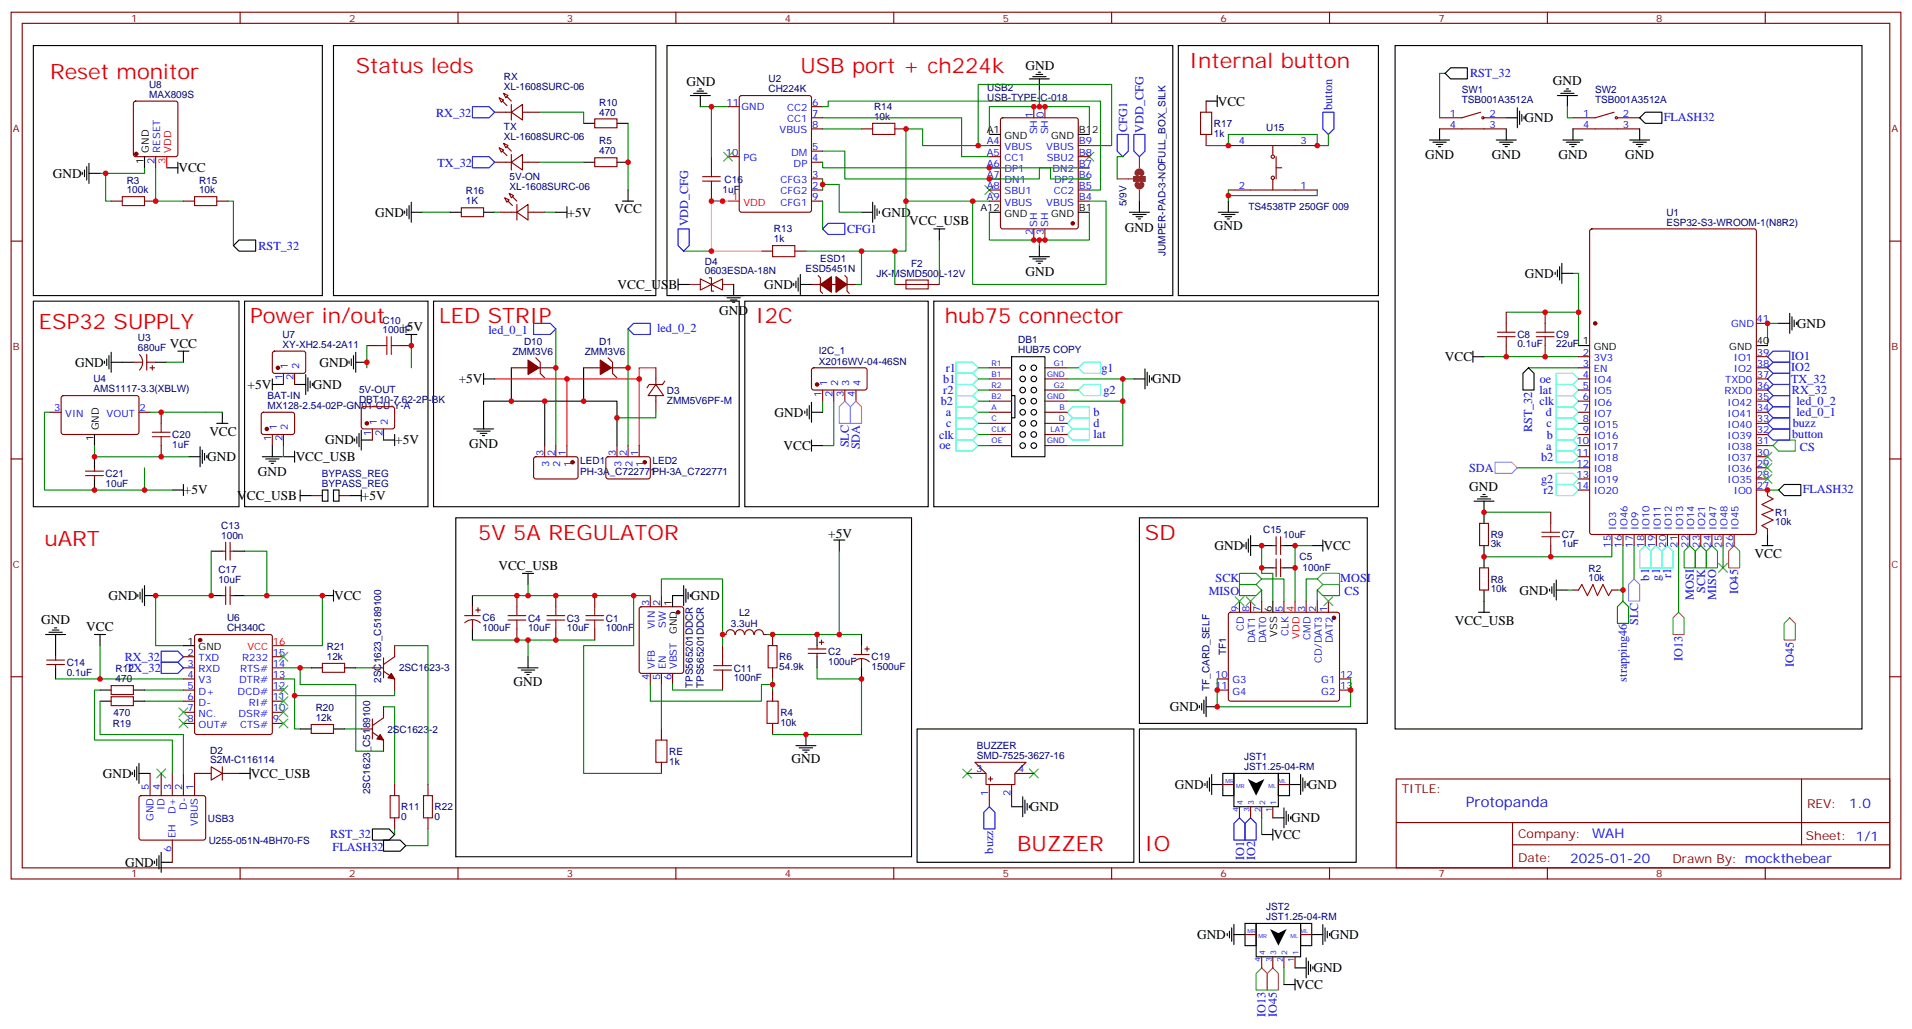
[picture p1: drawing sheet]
<svg xmlns="http://www.w3.org/2000/svg" width="607mm" height="327mm" viewBox="0 0 607 327" stroke-linecap="round" stroke-linejoin="round" font-family="sans-serif">
<defs><g id="words">
<g font-size="6.7" fill="#f00">
<text x="112.9" y="23.3">Status leds</text>
<text x="254" y="23.3">USB port + ch224k</text>
<text x="377.5" y="21.5">Internal button</text>
<text x="15.9" y="25">Reset monitor</text>
<text x="12.3" y="104.4">ESP32 SUPPLY</text>
<text x="79.4" y="102.7">Power in/out</text>
<text x="139.3" y="102.7">LED STRIP</text>
<text x="239.9" y="102.7">I2C</text>
<text x="299.9" y="102.7">hub75 connector</text>
<text x="14.1" y="173.2">uART</text>
<text x="151.7" y="171.5">5V 5A REGULATOR</text>
<text x="363.4" y="171.5">SD</text>
<text x="322.8" y="270.2">BUZZER</text>
<text x="363.4" y="270.2">IO</text>
</g>
<text font-size="4.6" fill="#00f" x="465.2" y="256.3">Protopanda</text>
<g font-size="4.2">
<text x="325.5" y="22.1">GND</text>
<text x="217.9" y="27.4">GND</text>
<text x="492.8" y="27.1">GND</text>
<text x="386.5" y="33.5">VCC</text>
<text x="483.8" y="38.8">GND</text>
<text x="452.3" y="50.5">GND</text>
<text x="473.4" y="50.5">GND</text>
<text x="494.6" y="50.5">GND</text>
<text x="515.8" y="50.5">GND</text>
<text x="16.8" y="56.5">GND</text>
<text x="56.6" y="54.7">VCC</text>
<text x="119.1" y="68.8">GND</text>
<text x="180.1" y="68.8">+5V</text>
<text x="195.1" y="67.7">VCC</text>
<text x="279.9" y="69">GND</text>
<text x="288.6" y="71.6">VCC_USB</text>
<text x="357" y="73.6">GND</text>
<text x="385.2" y="73">GND</text>
<text x="325.5" y="87.7">GND</text>
<text x="484" y="88.2">GND</text>
<text x="196" y="91.8">VCC_USB</text>
<text x="242.5" y="91.7">GND</text>
<text x="228.2" y="99.9">GND</text>
<text x="126.7" y="105.1">+5V</text>
<text x="570.3" y="104.1">GND</text>
<text x="53.9" y="110.4">VCC</text>
<text x="23.8" y="116.4">GND</text>
<text x="101.4" y="116.4">GND</text>
<text x="458.5" y="114.7">VCC</text>
<text x="78.6" y="123.5">+5V</text>
<text x="99.3" y="123.5">GND</text>
<text x="145.6" y="121.7">+5V</text>
<text x="365.7" y="121.7">GND</text>
<text x="245.8" y="132.3">GND</text>
<text x="66.4" y="138.3">VCC</text>
<text x="103.2" y="141.1">GND</text>
<text x="125.4" y="141.1">+5V</text>
<text x="148.9" y="142.3">GND</text>
<text x="248.7" y="142.9">VCC</text>
<text x="65.8" y="146.4">GND</text>
<text x="93.8" y="146.4">VCC_USB</text>
<text x="81.8" y="151">GND</text>
<text x="466.3" y="155.9">GND</text>
<text x="58.4" y="157">+5V</text>
<text x="75.3" y="158.7">VCC_USB</text>
<text x="114.8" y="158.8">+5V</text>
<text x="262.8" y="170.7">+5V</text>
<text x="385.4" y="174.7">GND</text>
<text x="420" y="174.7">VCC</text>
<text x="556.8" y="177.2">VCC</text>
<text x="158.2" y="180.8">VCC_USB</text>
<text x="34.4" y="190.5">GND</text>
<text x="106" y="190.5">VCC</text>
<text x="219.3" y="190.5">GND</text>
<text x="482.2" y="188.7">GND</text>
<text x="13.1" y="198.2">GND</text>
<text x="27.4" y="200.3">VCC</text>
<text x="461.7" y="198.3">VCC_USB</text>
<text x="163" y="217.7">GND</text>
<text x="371.3" y="225.8">GND</text>
<text x="251.2" y="242.4">GND</text>
<text x="32.6" y="247">GND</text>
<text x="79.6" y="247">VCC_USB</text>
<text x="372.8" y="250.5">GND</text>
<text x="415" y="250.5">GND</text>
<text x="326.8" y="257.5">GND</text>
<text x="409.8" y="261.1">GND</text>
<text x="404.1" y="266.4">VCC</text>
<text x="39.7" y="275.2">GND</text>
<text x="379.9" y="298.1">GND</text>
<text x="422.1" y="298.1">GND</text>
<text x="416.8" y="308.7">GND</text>
<text x="411.2" y="314">VCC</text>
</g>
<g font-size="4.2" fill="#00f">
<text x="586.9" y="256.6">1.0</text>
<text x="505.3" y="266.1">WAH</text>
<text x="498.3" y="273.9">2025-01-20</text>
</g>
<g font-size="3.9" fill="#00f">
<text x="466.5" y="24.6">RST_32</text>
<text x="422.8" y="34.8" transform="rotate(-90 422.8 34.8)">button</text>
<text x="138.4" y="37.1">RX_32</text>
<text x="357.7" y="42" transform="rotate(-90 357.7 42)">CFG1</text>
<text x="528" y="38.3">FLASH32</text>
<text x="362.9" y="42.1" transform="rotate(-90 362.9 42.1)">VDD_CFG</text>
<text x="138.8" y="53">TX_32</text>
<text x="218.4" y="71.9" transform="rotate(-90 218.4 71.9)">VDD_CFG</text>
<text x="268.8" y="73.9">CFG1</text>
<text x="82" y="79.3">RST_32</text>
<text x="155" y="105.9">led_0_1</text>
<text x="208.5" y="105.5">led_0_2</text>
<text x="300.2" y="118">r1</text>
<text x="349.5" y="118.1">g1</text>
<text x="568.4" y="114.4">IO1</text>
<text x="568.4" y="117.9">IO2</text>
<text x="299.3" y="121.5">b1</text>
<text x="299.3" y="125.1">r2</text>
<text x="350.2" y="125.1">g2</text>
<text x="488.6" y="125.1">lat</text>
<text x="488.6" y="121.5">oe</text>
<text x="568.4" y="121.5">TX_32</text>
<text x="568.7" y="125">RX_32</text>
<text x="298.6" y="128.6">b2</text>
<text x="488.5" y="128.6">clk</text>
<text x="570.1" y="128.5">led_0_2</text>
<text x="300.1" y="132.2">a</text>
<text x="300.3" y="135.7">c</text>
<text x="347" y="132.2">b</text>
<text x="347" y="135.6">d</text>
<text x="486.2" y="137.2" transform="rotate(-90 486.2 137.2)">RST_32</text>
<text x="490.5" y="132.2">d</text>
<text x="490.8" y="135.7">c</text>
<text x="568.9" y="135.5">buzz</text>
<text x="570.1" y="132">led_0_1</text>
<text x="269.4" y="142" transform="rotate(-90 269.4 142)">SLC</text>
<text x="272.9" y="142.6" transform="rotate(-90 272.9 142.6)">SDA</text>
<text x="298" y="139.2">clk</text>
<text x="298.1" y="142.7">oe</text>
<text x="347" y="139.2">lat</text>
<text x="490.6" y="142.8">a</text>
<text x="490.9" y="139.2">b</text>
<text x="568.8" y="139.2">button</text>
<text x="571.2" y="143">CS</text>
<text x="466.2" y="149.8">SDA</text>
<text x="489.1" y="146.2">b2</text>
<text x="489.1" y="153.3">g2</text>
<text x="489.8" y="156.8">r2</text>
<text x="572.1" y="156.4">FLASH32</text>
<text x="385.8" y="184.9">SCK</text>
<text x="425.3" y="184.8">MOSI</text>
<text x="523.3" y="184.3" transform="rotate(-90 523.3 184.3)">b1</text>
<text x="526.9" y="184.3" transform="rotate(-90 526.9 184.3)">g1</text>
<text x="530.4" y="183.5" transform="rotate(-90 530.4 183.5)">r1</text>
<text x="383.6" y="188.8">MISO</text>
<text x="426.7" y="188.9">CS</text>
<text x="537.6" y="190.4" transform="rotate(-90 537.6 190.4)">MOSI</text>
<text x="541.1" y="188.3" transform="rotate(-90 541.1 188.3)">SCK</text>
<text x="544.6" y="190.4" transform="rotate(-90 544.6 190.4)">MISO</text>
<text x="551.6" y="188.7" transform="rotate(-90 551.6 188.7)">IO45</text>
<text x="519.8" y="198.5" transform="rotate(-90 519.8 198.5)">SLC</text>
<text x="39.6" y="210">RX_32</text>
<text x="534" y="209.9" transform="rotate(-90 534 209.9)">IO13</text>
<text x="40" y="213.5">TX_32</text>
<text x="569.2" y="211.6" transform="rotate(-90 569.2 211.6)">IO45</text>
<text x="516.3" y="216.4" transform="rotate(-90 516.3 216.4)">strapping46</text>
<text x="104.8" y="266.1">RST_32</text>
<text x="105.6" y="270.1">FLASH32</text>
<text x="315.2" y="271" transform="rotate(-90 315.2 271)">buzz</text>
<text x="394.8" y="273" transform="rotate(-90 394.8 273)">IO1</text>
<text x="398.3" y="273" transform="rotate(-90 398.3 273)">IO2</text>
<text x="401.7" y="322.8" transform="rotate(-90 401.7 322.8)">IO13</text>
<text x="405.2" y="322.8" transform="rotate(-90 405.2 322.8)">IO45</text>
</g>
<g font-size="3.9" fill="#800">
<text x="444.9" y="251.9">TITLE:</text>
<text x="573.5" y="256.6">REV:</text>
<text x="481.8" y="266.1">Company:</text>
<text x="573.1" y="266.7">Sheet: 1/1</text>
<text x="481.8" y="273.8">Date:</text>
<text x="530.8" y="273.8">Drawn By: mockthebear</text>
</g>
<g font-size="3.2" fill="#800">
<text x="41.6" y="6.9">1</text>
<text x="110.8" y="6.9">2</text>
<text x="179.9" y="6.9">3</text>
<text x="249.1" y="6.9">4</text>
<text x="318.2" y="6.9">5</text>
<text x="387.3" y="6.9">6</text>
<text x="456.5" y="6.9">7</text>
<text x="525.6" y="6.9">8</text>
<text x="4.1" y="42">A</text>
<text x="600.3" y="42">A</text>
<text x="4.1" y="111.1">B</text>
<text x="600.3" y="111.1">B</text>
<text x="4.1" y="180.3">C</text>
<text x="600.3" y="180.3">C</text>
<text x="41.6" y="278.5">1</text>
<text x="110.8" y="278.5">2</text>
<text x="179.9" y="278.5">3</text>
<text x="249.1" y="278.5">4</text>
<text x="318.2" y="278.5">5</text>
<text x="387.3" y="278.5">6</text>
<text x="456.5" y="278.5">7</text>
<text x="525.6" y="278.5">8</text>
</g>
<g font-size="3.2" fill="#000080">
<text x="47.3" y="27.9">U8</text>
<text x="159.9" y="28.6">XL-1608SURC-06</text>
<text x="159.9" y="25.4">RX</text>
<text x="243.9" y="29.3">CH224K</text>
<text x="243.9" y="26.2">U2</text>
<text x="313.3" y="29">USB2</text>
<text x="463.9" y="29.5">SW1</text>
<text x="506.2" y="29.5">SW2</text>
<text x="47.3" y="31">MAX809S</text>
<text x="190.2" y="33.5">R10</text>
<text x="277.4" y="35">R14</text>
<text x="313.3" y="32.1">USB-TYPE-C-018</text>
<text x="463.9" y="32.6">TSB001A3512A</text>
<text x="506.2" y="32.6">TSB001A3512A</text>
<text x="159.9" y="41.3">TX</text>
<text x="190.2" y="36.7">470</text>
<text x="277.4" y="38.1">10k</text>
<text x="385.2" y="40.3">R17</text>
<text x="401.8" y="41.5">U15</text>
<text x="159.9" y="44.5">XL-1608SURC-06</text>
<text x="190.2" y="45.9">R5</text>
<text x="385.2" y="43.5">1k</text>
<text x="190.2" y="49">470</text>
<text x="40.2" y="58.3">R3</text>
<text x="63.2" y="58.3">R15</text>
<text x="161.7" y="57.2">5V-ON</text>
<text x="230" y="58.1">C16</text>
<text x="40.2" y="61.4">100k</text>
<text x="63.2" y="61.4">10k</text>
<text x="147.8" y="64.9">1K</text>
<text x="147.8" y="61.7">R16</text>
<text x="161.7" y="60.3">XL-1608SURC-06</text>
<text x="229.3" y="61.2">1uF</text>
<text x="357.5" y="65.5" transform="rotate(-90 357.5 65.5)">5/9V</text>
<text x="396.2" y="66.8">TS4538TP 250GF 009</text>
<text x="528.8" y="71.6">ESP32-S3-WROOM-1(N8R2)</text>
<text x="528.8" y="68.7">U1</text>
<text x="245.6" y="76.9">1k</text>
<text x="245.6" y="73.8">R13</text>
<text x="260.3" y="83.3">ESD1</text>
<text x="369.8" y="81.2" transform="rotate(-90 369.8 81.2)">JUMPER-PAD-3-NOFULL_BOX_SILK</text>
<text x="223.7" y="87.1">0603ESDA-18N</text>
<text x="223.7" y="84">D4</text>
<text x="255.6" y="86.4">ESD5451N</text>
<text x="278.2" y="87.9">JK-MSMD500L-12V</text>
<text x="289.1" y="84.6">F2</text>
<text x="89.6" y="107.2">U7</text>
<text x="121.4" y="105.8">100uF</text>
<text x="121.4" y="102.7">C10</text>
<text x="481.5" y="107.4">C8</text>
<text x="493.9" y="107.4">C9</text>
<text x="43.8" y="111.5">680uF</text>
<text x="43.8" y="108.4">U3</text>
<text x="89.6" y="110.4">XY-XH2.54-2A11</text>
<text x="162.7" y="112.7">ZMM3V6</text>
<text x="166.3" y="109.4">D10</text>
<text x="185.6" y="112.7">ZMM3V6</text>
<text x="190.2" y="109.4">D1</text>
<text x="259.9" y="112.3">I2C_1</text>
<text x="323.1" y="112.2">HUB75 COPY</text>
<text x="323.1" y="109">DB1</text>
<text x="481.5" y="110.3">0.1uF</text>
<text x="493.9" y="110.3">22uF</text>
<text x="259.9" y="115.7">X2016WV-04-46SN</text>
<text x="29.6" y="124.5">AMS1117-3.3(XBLW)</text>
<text x="29.6" y="121.4">U4</text>
<text x="113.9" y="124.9">5V-OUT</text>
<text x="211.7" y="125">D3</text>
<text x="84.9" y="129.8">MX128-2.54-02P-GN01-CU-Y-A</text>
<text x="84.9" y="126.7">BAT-IN</text>
<text x="113.9" y="128.1">DBT10-7.62-2P-BK</text>
<text x="211.7" y="128.1">ZMM5V6PF-M</text>
<text x="54.7" y="142.3">1uF</text>
<text x="54.7" y="139.1">C20</text>
<text x="184.1" y="147.3">LED1</text>
<text x="207.1" y="147.3">LED2</text>
<text x="33.5" y="154.6">10uF</text>
<text x="33.5" y="151.4">C21</text>
<text x="102.1" y="154.5">BYPASS_REG</text>
<text x="102.1" y="151.3">BYPASS_REG</text>
<text x="184.1" y="150.8">PH-3A_C722771PH-3A_C722771</text>
<text x="70.2" y="168">C13</text>
<text x="563.4" y="166.7">10k</text>
<text x="563.4" y="163.8">R1</text>
<text x="70.2" y="171.1">100n</text>
<text x="400.9" y="169.1">C15</text>
<text x="407.2" y="170.8">10uF</text>
<text x="473.1" y="173.8">3k</text>
<text x="473.1" y="170.9">R9</text>
<text x="495.7" y="173.8">1uF</text>
<text x="495.7" y="170.9">C7</text>
<text x="412.4" y="177.9">C5</text>
<text x="69.3" y="185.2">10uF</text>
<text x="69.3" y="182">C17</text>
<text x="413.4" y="181.4">100nF</text>
<text x="473.1" y="185">R8</text>
<text x="504.1" y="184.5">10k</text>
<text x="504.1" y="181.6">R2</text>
<text x="473.1" y="187.9">10k</text>
<text x="72" y="197.2">U6</text>
<text x="153.1" y="197.3">C6</text>
<text x="167.6" y="197.3">C4</text>
<text x="179.9" y="197.3">C3</text>
<text x="192.3" y="197.3">C1</text>
<text x="234.5" y="195.7">L2</text>
<text x="72" y="200.3">CH340C</text>
<text x="153.1" y="200.5">100uF</text>
<text x="167.6" y="200.4">10uF</text>
<text x="179.9" y="200.4">10uF</text>
<text x="192.3" y="200.4">100nF</text>
<text x="232" y="199">3.3uH</text>
<text x="103.7" y="209.6">12k</text>
<text x="103.7" y="206.4">R21</text>
<text x="247.3" y="209.7">R6</text>
<text x="262.8" y="207.9">C2</text>
<text x="276.6" y="209.7">C19</text>
<text x="389.2" y="207.9" transform="rotate(-90 389.2 207.9)">TF1</text>
<text x="21.2" y="214.6">0.1uF</text>
<text x="21.2" y="211.4">C14</text>
<text x="36.7" y="213.4">R12</text>
<text x="126.6" y="213.2">2SC1623-3</text>
<text x="232.8" y="213.2">C11</text>
<text x="247.3" y="212.8">54.9k</text>
<text x="262.8" y="211.1">100uF</text>
<text x="276.6" y="212.8">1500uF</text>
<text x="36.7" y="216.6">470</text>
<text x="121" y="216.8" transform="rotate(-90 121 216.8)">2SC1623_C5189100</text>
<text x="219.8" y="218.4" transform="rotate(-90 219.8 218.4)">TPS565201DDCR</text>
<text x="223.4" y="218.4" transform="rotate(-90 223.4 218.4)">TPS565201DDCR</text>
<text x="232.8" y="216.3">100nF</text>
<text x="383.9" y="219.4" transform="rotate(-90 383.9 219.4)">TF_CARD_SELF</text>
<text x="36.1" y="227.3">470</text>
<text x="100.2" y="225.8">R20</text>
<text x="247.7" y="227.3">R4</text>
<text x="35.8" y="230.8">R19</text>
<text x="100.2" y="229">12k</text>
<text x="122.9" y="232.6">2SC1623-2</text>
<text x="247.6" y="230.4">10k</text>
<text x="66.7" y="239.2">D2</text>
<text x="212.4" y="239.6">RE</text>
<text x="310" y="237.8">BUZZER</text>
<text x="66.7" y="242.4">S2M-C116114</text>
<text x="212.4" y="242.8">1k</text>
<text x="310" y="240.9">SMD-7525-3627-16</text>
<text x="394.8" y="244.5">JST1.25-04-RM</text>
<text x="394.8" y="241.3">JST1</text>
<text x="117.5" y="252.1" transform="rotate(-90 117.5 252.1)">2SC1623_C5189100</text>
<text x="127.4" y="257.2">R11</text>
<text x="137.9" y="257.2">R22</text>
<text x="66" y="260.8">USB3</text>
<text x="127.4" y="260.4">0</text>
<text x="137.9" y="260.4">0</text>
<text x="66.3" y="267.8">U255-051N-4BH70-FS</text>
<text x="401.9" y="292.1">JST1.25-04-RM</text>
<text x="401.9" y="288.9">JST2</text>
</g>
<g font-size="3.2" fill="#00f">
<text x="230.6" y="33.5">11</text>
<text x="235.3" y="34.9">GND</text>
<text x="249.8" y="35.3">CC2</text>
<text x="257.7" y="33.5">6</text>
<text x="249.8" y="38.8">CC1</text>
<text x="257.7" y="37">7</text>
<text x="257.7" y="40.6">8</text>
<text x="327.7" y="37.4" transform="rotate(-90 327.7 37.4)">1</text>
<text x="331.3" y="37.4" transform="rotate(-90 331.3 37.4)">0</text>
<text x="460.1" y="37">1</text>
<text x="460.1" y="40.6">4</text>
<text x="472.7" y="37">2</text>
<text x="472.7" y="40.6">3</text>
<text x="502.5" y="37">1</text>
<text x="502.5" y="40.6">4</text>
<text x="515.1" y="37">2</text>
<text x="515.1" y="40.6">3</text>
<text x="247.4" y="42.3">VBUS</text>
<text x="257.7" y="47.6">5</text>
<text x="313.1" y="45.9">A4</text>
<text x="318.8" y="47.6">VBUS</text>
<text x="329.1" y="42.7" transform="rotate(-90 329.1 42.7)">SH</text>
<text x="332.1" y="47.6">VBUS</text>
<text x="332.7" y="42.7" transform="rotate(-90 332.7 42.7)">SH</text>
<text x="342.4" y="45.9">B9</text>
<text x="393.1" y="45.9">4</text>
<text x="412.7" y="45.9">3</text>
<text x="49" y="51.9" transform="rotate(-90 49 51.9)">2</text>
<text x="50.8" y="48.4" transform="rotate(-90 50.8 48.4)">RESET</text>
<text x="230.4" y="49.4">10</text>
<text x="235.9" y="51.2">PG</text>
<text x="251.1" y="49.4">DM</text>
<text x="251.9" y="52.9">DP</text>
<text x="257.7" y="51.2">4</text>
<text x="313.1" y="49.4">A5</text>
<text x="313.1" y="52.9">A6</text>
<text x="318.8" y="51.2">CC1</text>
<text x="332.2" y="51.2">SBU2</text>
<text x="342.4" y="52.9">B7</text>
<text x="342.4" y="49.4">B8</text>
<text x="247.7" y="58.2">CFG3</text>
<text x="257.7" y="60">2</text>
<text x="257.7" y="56.4">3</text>
<text x="313.1" y="56.4">A7</text>
<text x="313.1" y="60">A8</text>
<text x="318.8" y="54.7">DP1</text>
<text x="318.8" y="58.2">DN1</text>
<text x="334.1" y="54.7">DN2</text>
<text x="334.5" y="58.2">DP2</text>
<text x="342.4" y="60">B5</text>
<text x="342.4" y="56.4">B6</text>
<text x="393.1" y="60">2</text>
<text x="412.7" y="60">1</text>
<text x="247.7" y="61.7">CFG2</text>
<text x="247.7" y="65.3">CFG1</text>
<text x="257.7" y="63.5">9</text>
<text x="313.1" y="63.5">A9</text>
<text x="318.8" y="61.7">SBU1</text>
<text x="318.8" y="65.3">VBUS</text>
<text x="332.1" y="65.3">VBUS</text>
<text x="334.4" y="61.7">CC2</text>
<text x="342.4" y="63.5">B4</text>
<text x="329.1" y="72" transform="rotate(-90 329.1 72)">SH</text>
<text x="332.7" y="72" transform="rotate(-90 332.7 72)">SH</text>
<text x="327.7" y="74.7" transform="rotate(-90 327.7 74.7)">2</text>
<text x="331.3" y="74.7" transform="rotate(-90 331.3 74.7)">3</text>
<text x="549.4" y="103.7">GND</text>
<text x="557.4" y="102.3">41</text>
<text x="502.3" y="112.9">2</text>
<text x="557.6" y="112.9">39</text>
<text x="91.4" y="117.2" transform="rotate(-90 91.4 117.2)">1</text>
<text x="94.9" y="117.2" transform="rotate(-90 94.9 117.2)">2</text>
<text x="502.3" y="119.9">4</text>
<text x="502.3" y="116.4">3</text>
<text x="505.8" y="118.2">EN</text>
<text x="505.8" y="114.7">3V3</text>
<text x="550.2" y="114.7">IO1</text>
<text x="550.2" y="118.2">IO2</text>
<text x="557.6" y="116.4">38</text>
<text x="557.6" y="119.9">37</text>
<text x="89.6" y="120.7" transform="rotate(-90 89.6 120.7)">1</text>
<text x="93.1" y="120.7" transform="rotate(-90 93.1 120.7)">2</text>
<text x="262.5" y="122.5" transform="rotate(-90 262.5 122.5)">1</text>
<text x="266" y="122.5" transform="rotate(-90 266 122.5)">2</text>
<text x="269.5" y="122.5" transform="rotate(-90 269.5 122.5)">3</text>
<text x="273" y="122.5" transform="rotate(-90 273 122.5)">4</text>
<text x="502.3" y="123.5">5</text>
<text x="505.8" y="125.2">IO5</text>
<text x="505.8" y="121.7">IO4</text>
<text x="547.2" y="125.2">RXD0</text>
<text x="547.5" y="121.7">TXD0</text>
<text x="557.6" y="123.5">36</text>
<text x="17.2" y="130.5">3</text>
<text x="44.3" y="130.5">2</text>
<text x="260.7" y="126" transform="rotate(-90 260.7 126)">1</text>
<text x="264.2" y="126" transform="rotate(-90 264.2 126)">2</text>
<text x="267.8" y="126" transform="rotate(-90 267.8 126)">3</text>
<text x="271.3" y="126" transform="rotate(-90 271.3 126)">4</text>
<text x="502.3" y="130.5">7</text>
<text x="502.3" y="127">6</text>
<text x="505.8" y="128.8">IO6</text>
<text x="548.2" y="128.8">IO42</text>
<text x="557.6" y="127">35</text>
<text x="557.6" y="130.5">34</text>
<text x="20.7" y="132.3">VIN</text>
<text x="33.8" y="132.3">VOUT</text>
<text x="87.8" y="136.6" transform="rotate(-90 87.8 136.6)">1</text>
<text x="91.4" y="136.6" transform="rotate(-90 91.4 136.6)">2</text>
<text x="119.6" y="134.9" transform="rotate(-90 119.6 134.9)">1</text>
<text x="123.1" y="134.9" transform="rotate(-90 123.1 134.9)">2</text>
<text x="502.3" y="137.6">9</text>
<text x="502.3" y="134.1">8</text>
<text x="505.8" y="135.8">IO15</text>
<text x="505.8" y="132.3">IO7</text>
<text x="548.2" y="132.3">IO41</text>
<text x="548.2" y="135.8">IO40</text>
<text x="557.6" y="134.1">33</text>
<text x="557.6" y="137.6">32</text>
<text x="86.1" y="140.1" transform="rotate(-90 86.1 140.1)">1</text>
<text x="89.6" y="140.1" transform="rotate(-90 89.6 140.1)">2</text>
<text x="117.8" y="138.4" transform="rotate(-90 117.8 138.4)">1</text>
<text x="121.4" y="138.4" transform="rotate(-90 121.4 138.4)">2</text>
<text x="500.3" y="141.1">10</text>
<text x="505.8" y="142.9">IO17</text>
<text x="505.8" y="139.3">IO16</text>
<text x="548.2" y="139.3">IO39</text>
<text x="548.2" y="142.9">IO38</text>
<text x="557.6" y="141.1">31</text>
<text x="172.5" y="144.8" transform="rotate(-90 172.5 144.8)">3</text>
<text x="174.3" y="148.3" transform="rotate(-90 174.3 148.3)">3</text>
<text x="176" y="144.8" transform="rotate(-90 176 144.8)">2</text>
<text x="177.8" y="148.3" transform="rotate(-90 177.8 148.3)">2</text>
<text x="179.6" y="144.8" transform="rotate(-90 179.6 144.8)">1</text>
<text x="181.3" y="148.3" transform="rotate(-90 181.3 148.3)">1</text>
<text x="195.4" y="144.8" transform="rotate(-90 195.4 144.8)">3</text>
<text x="197.2" y="148.3" transform="rotate(-90 197.2 148.3)">3</text>
<text x="199" y="144.8" transform="rotate(-90 199 144.8)">2</text>
<text x="200.7" y="148.3" transform="rotate(-90 200.7 148.3)">2</text>
<text x="202.5" y="144.8" transform="rotate(-90 202.5 144.8)">1</text>
<text x="204.3" y="148.3" transform="rotate(-90 204.3 148.3)">1</text>
<text x="500.3" y="148.2">12</text>
<text x="500.3" y="144.6">11</text>
<text x="505.8" y="149.9">IO8</text>
<text x="505.8" y="146.4">IO18</text>
<text x="548.2" y="146.4">IO37</text>
<text x="548.2" y="149.9">IO36</text>
<text x="557.6" y="144.6">30</text>
<text x="557.6" y="148.2">29</text>
<text x="500.3" y="155.2">14</text>
<text x="500.3" y="151.7">13</text>
<text x="505.8" y="153.5">IO19</text>
<text x="548.2" y="153.5">IO35</text>
<text x="557.6" y="151.7">28</text>
<text x="557.6" y="155.2">27</text>
<text x="505.8" y="157">IO20</text>
<text x="550.2" y="157">IO0</text>
<text x="511.2" y="173.9" transform="rotate(-90 511.2 173.9)">15</text>
<text x="512.9" y="168.4" transform="rotate(-90 512.9 168.4)">IO3</text>
<text x="514.7" y="173.9" transform="rotate(-90 514.7 173.9)">16</text>
<text x="516.5" y="168.4" transform="rotate(-90 516.5 168.4)">IO46</text>
<text x="518.2" y="173.9" transform="rotate(-90 518.2 173.9)">17</text>
<text x="520" y="168.4" transform="rotate(-90 520 168.4)">IO9</text>
<text x="521.8" y="173.9" transform="rotate(-90 521.8 173.9)">18</text>
<text x="523.5" y="168.4" transform="rotate(-90 523.5 168.4)">IO10</text>
<text x="525.3" y="173.9" transform="rotate(-90 525.3 173.9)">19</text>
<text x="527" y="168.4" transform="rotate(-90 527 168.4)">IO11</text>
<text x="528.8" y="173.9" transform="rotate(-90 528.8 173.9)">20</text>
<text x="530.6" y="168.4" transform="rotate(-90 530.6 168.4)">IO12</text>
<text x="532.3" y="173.9" transform="rotate(-90 532.3 173.9)">21</text>
<text x="534.1" y="168.4" transform="rotate(-90 534.1 168.4)">IO13</text>
<text x="535.9" y="173.9" transform="rotate(-90 535.9 173.9)">22</text>
<text x="537.6" y="168.4" transform="rotate(-90 537.6 168.4)">IO14</text>
<text x="539.4" y="173.9" transform="rotate(-90 539.4 173.9)">23</text>
<text x="541.2" y="168.4" transform="rotate(-90 541.2 168.4)">IO21</text>
<text x="542.9" y="173.9" transform="rotate(-90 542.9 173.9)">24</text>
<text x="544.7" y="168.4" transform="rotate(-90 544.7 168.4)">IO47</text>
<text x="546.5" y="173.9" transform="rotate(-90 546.5 173.9)">25</text>
<text x="548.2" y="168.4" transform="rotate(-90 548.2 168.4)">IO48</text>
<text x="550" y="173.9" transform="rotate(-90 550 173.9)">26</text>
<text x="551.7" y="168.4" transform="rotate(-90 551.7 168.4)">IO45</text>
<text x="206" y="192.4" transform="rotate(-90 206 192.4)">3</text>
<text x="209.5" y="192.4" transform="rotate(-90 209.5 192.4)">2</text>
<text x="393" y="194.2" transform="rotate(-90 393 194.2)">9</text>
<text x="396.5" y="194.2" transform="rotate(-90 396.5 194.2)">8</text>
<text x="400" y="194.2" transform="rotate(-90 400 194.2)">7</text>
<text x="407.1" y="194.2" transform="rotate(-90 407.1 194.2)">5</text>
<text x="414.2" y="194.2" transform="rotate(-90 414.2 194.2)">3</text>
<text x="417.7" y="194.2" transform="rotate(-90 417.7 194.2)">2</text>
<text x="421.2" y="194.2" transform="rotate(-90 421.2 194.2)">1</text>
<text x="207.8" y="199.8" transform="rotate(-90 207.8 199.8)">VIN</text>
<text x="211.3" y="199.2" transform="rotate(-90 211.3 199.2)">SW</text>
<text x="394.8" y="200.3" transform="rotate(-90 394.8 200.3)">CD</text>
<text x="408.9" y="201.9" transform="rotate(-90 408.9 201.9)">CLK</text>
<text x="415.9" y="203" transform="rotate(-90 415.9 203)">CMD</text>
<text x="59.5" y="208.1">2</text>
<text x="63" y="209.9">TXD</text>
<text x="76.9" y="209.9">R232</text>
<text x="86.6" y="208.1">15</text>
<text x="398.3" y="204.3" transform="rotate(-90 398.3 204.3)">DAT1</text>
<text x="401.8" y="204.3" transform="rotate(-90 401.8 204.3)">DAT0</text>
<text x="423" y="204.3" transform="rotate(-90 423 204.3)">DAT2</text>
<text x="59.5" y="211.7">3</text>
<text x="59.5" y="215.2">4</text>
<text x="63" y="213.4">RXD</text>
<text x="76.2" y="213.4">RTS#</text>
<text x="86.6" y="215.2">13</text>
<text x="86.6" y="211.7">14</text>
<text x="206" y="216" transform="rotate(-90 206 216)">4</text>
<text x="207.8" y="212.5" transform="rotate(-90 207.8 212.5)">VFB</text>
<text x="209.5" y="216" transform="rotate(-90 209.5 216)">5</text>
<text x="211.3" y="212.5" transform="rotate(-90 211.3 212.5)">EN</text>
<text x="213.1" y="216" transform="rotate(-90 213.1 216)">6</text>
<text x="214.8" y="212.5" transform="rotate(-90 214.8 212.5)">VBST</text>
<text x="385.6" y="215.2">10</text>
<text x="419.5" y="210.4" transform="rotate(-90 419.5 210.4)">CD/DAT3</text>
<text x="425.3" y="215.2">12</text>
<text x="59.5" y="218.7">5</text>
<text x="63" y="217">V3</text>
<text x="63" y="220.5">D+</text>
<text x="75.4" y="220.5">DCD#</text>
<text x="75.9" y="217">DTR#</text>
<text x="86.6" y="218.7">12</text>
<text x="385.6" y="218.7">11</text>
<text x="391.1" y="217">G3</text>
<text x="391.1" y="220.5">G4</text>
<text x="419.3" y="217">G1</text>
<text x="419.3" y="220.5">G2</text>
<text x="425.3" y="218.7">13</text>
<text x="59.5" y="222.2">6</text>
<text x="59.5" y="225.8">7</text>
<text x="63" y="224">D-</text>
<text x="63" y="227.5">NC.</text>
<text x="75.7" y="227.5">DSR#</text>
<text x="79" y="224">RI#</text>
<text x="86.6" y="225.8">10</text>
<text x="86.6" y="222.2">11</text>
<text x="59.5" y="229.3">8</text>
<text x="63" y="231.1">OUT#</text>
<text x="76.2" y="231.1">CTS#</text>
<text x="86.6" y="229.3">9</text>
<text x="309.8" y="245.2">3</text>
<text x="323.1" y="245.2">4</text>
<text x="47.3" y="250.8" transform="rotate(-90 47.3 250.8)">5</text>
<text x="50.8" y="250.8" transform="rotate(-90 50.8 250.8)">4</text>
<text x="54.3" y="250.8" transform="rotate(-90 54.3 250.8)">3</text>
<text x="57.9" y="250.8" transform="rotate(-90 57.9 250.8)">2</text>
<text x="61.4" y="250.8" transform="rotate(-90 61.4 250.8)">1</text>
<text x="52.2" y="257.1" transform="rotate(-90 52.2 257.1)">ID</text>
<text x="59.3" y="257.2" transform="rotate(-90 59.3 257.2)">D-</text>
<text x="313.6" y="252.8" transform="rotate(-90 313.6 252.8)">1</text>
<text x="320.7" y="252.8" transform="rotate(-90 320.7 252.8)">2</text>
<text x="48.7" y="260.6" transform="rotate(-90 48.7 260.6)">GND</text>
<text x="55.7" y="258.3" transform="rotate(-90 55.7 258.3)">D+</text>
<text x="62.8" y="262.1" transform="rotate(-90 62.8 262.1)">VBUS</text>
<text x="55.7" y="266" transform="rotate(-90 55.7 266)">EH</text>
<text x="54.3" y="270.5" transform="rotate(-90 54.3 270.5)">6</text>
</g>
<g font-size="3.2">
<text x="313.1" y="42.3">A1</text>
<text x="318.8" y="44.1">GND</text>
<text x="333.6" y="44.1">GND</text>
<text x="342.4" y="42.3">B12</text>
<text x="45.5" y="51.9" transform="rotate(-90 45.5 51.9)">1</text>
<text x="47.3" y="48.4" transform="rotate(-90 47.3 48.4)">GND</text>
<text x="311.1" y="67">A12</text>
<text x="318.8" y="68.8">GND</text>
<text x="333.6" y="68.8">GND</text>
<text x="342.4" y="67">B1</text>
<text x="502.3" y="109.4">1</text>
<text x="505.8" y="111.1">GND</text>
<text x="548.8" y="111.1">GND</text>
<text x="557.6" y="109.4">40</text>
<text x="31.4" y="136.6" transform="rotate(-90 31.4 136.6)">GND</text>
<text x="29.6" y="140.1" transform="rotate(-90 29.6 140.1)">1</text>
<text x="213.1" y="192.4" transform="rotate(-90 213.1 192.4)">1</text>
<text x="403.6" y="194.2" transform="rotate(-90 403.6 194.2)">6</text>
<text x="214.8" y="201.2" transform="rotate(-90 214.8 201.2)">GND</text>
<text x="405.3" y="202.2" transform="rotate(-90 405.3 202.2)">VSS</text>
<text x="59.5" y="204.6">1</text>
<text x="63" y="206.4">GND</text>
</g>
<g font-size="3.2" fill="#f00">
<text x="52.6" y="51.9" transform="rotate(-90 52.6 51.9)">3</text>
<text x="54.3" y="48.4" transform="rotate(-90 54.3 48.4)">VDD</text>
<text x="232.4" y="63.5">1</text>
<text x="235.9" y="65.3">VDD</text>
<text x="410.6" y="194.2" transform="rotate(-90 410.6 194.2)">4</text>
<text x="412.4" y="202.7" transform="rotate(-90 412.4 202.7)">VDD</text>
<text x="78.5" y="206.4">VCC</text>
<text x="86.6" y="204.6">16</text>
</g>
<g font-size="2.5" fill="#00f">
<text x="314.7" y="116.1">R1</text>
<text x="314.7" y="119.6">B1</text>
<text x="332.3" y="119.6">GND</text>
<text x="334.5" y="116.1">G1</text>
<text x="314.7" y="123.1">R2</text>
<text x="334.5" y="123.1">G2</text>
<text x="314.7" y="126.6">B2</text>
<text x="314.7" y="130.2">A</text>
<text x="332.3" y="126.6">GND</text>
<text x="336.3" y="130.2">B</text>
<text x="314.7" y="133.7">C</text>
<text x="314.7" y="137.2">CLK</text>
<text x="333.4" y="137.2">LAT</text>
<text x="336.1" y="133.7">D</text>
<text x="314.7" y="140.8">OE</text>
<text x="332.3" y="140.8">GND</text>
<text x="393" y="257.7" transform="rotate(-90 393 257.7)">4</text>
<text x="394.4" y="255.4" transform="rotate(-90 394.4 255.4)">4</text>
<text x="396.5" y="257.7" transform="rotate(-90 396.5 257.7)">3</text>
<text x="397.9" y="255.4" transform="rotate(-90 397.9 255.4)">3</text>
<text x="400" y="257.7" transform="rotate(-90 400 257.7)">2</text>
<text x="401.5" y="255.4" transform="rotate(-90 401.5 255.4)">2</text>
<text x="403.6" y="257.7" transform="rotate(-90 403.6 257.7)">1</text>
<text x="405" y="255.4" transform="rotate(-90 405 255.4)">1</text>
<text x="400" y="305.3" transform="rotate(-90 400 305.3)">4</text>
<text x="401.5" y="303" transform="rotate(-90 401.5 303)">4</text>
<text x="403.6" y="305.3" transform="rotate(-90 403.6 305.3)">3</text>
<text x="405" y="303" transform="rotate(-90 405 303)">3</text>
<text x="407.1" y="305.3" transform="rotate(-90 407.1 305.3)">2</text>
<text x="408.5" y="303" transform="rotate(-90 408.5 303)">2</text>
<text x="410.6" y="305.3" transform="rotate(-90 410.6 305.3)">1</text>
<text x="412" y="303" transform="rotate(-90 412 303)">1</text>
</g>
<g font-size="1.8" fill="#00f">
<text x="388.9" y="248.7">MR</text>
<text x="392.3" y="250.1">MR</text>
<text x="402.5" y="250.1">ML</text>
<text x="405.7" y="248.7">ML</text>
<text x="395.9" y="296.3">MR</text>
<text x="399.3" y="297.7">MR</text>
<text x="409.6" y="297.7">ML</text>
<text x="412.7" y="296.3">ML</text>
</g>
</g></defs>
<g fill="none" stroke="#870000" stroke-width=".35">
<path d="M3.5 3.9h599.7v275.1h-599.7zM7.1 7.4h592.6v268.1h-592.6zM76.2 3.9v3.5M145.3 3.9v3.5M214.5 3.9v3.5M283.6 3.9v3.5M352.8 3.9v3.5M421.9 3.9v3.5M491.1 3.9v3.5M560.2 3.9v3.5M42.6 32.3l.4-.2h12.7l.5 .2 .2 .5v16.2l-.2 .5-.5 .2h-12.7l-.5-.2-.2-.5v-16.2zM157 35.6h5.3"/>
<path d="M158.4 31l1.4 .8-.7 .7zM159.8 29.6l1.4 .7-.7 .7zM162.3 35.6l3.5-2.4v4.9zM162.3 33.2v4.9M165.8 35.6h5.3M188.7 37.7h7.1v2.9h-7.1zM231.1 33.9h3.5M234.8 30.5l.5-.2h21.5l.7 .5v35.9l-.4 .6-21.8 .1-.6-.5-.1-35.9zM257.5 33.9h3.6M257.5 37.4h3.6M317.7 37.6l.5-.2h23.3l.5 .2 .2 .5v33.9l-.2 .5-.5 .2h-23.3l-.5-.3-.2-.4v-33.9zM328.1 33.9v3.5"/>
<path d="M331.6 33.9v3.5M382.8 32.1v3.5M469.9 35.6l-6 1.8h-7.1M471 37.4h7M512.2 35.6l-6 1.8h-7M513.3 37.4h7M49.4 49.7v3.6M157 51.5h5.3M158.4 46.9l1.4 .7-.7 .7zM159.8 45.5l1.4 .7-.7 .7zM162.3 51.5l3.5-2.5v5zM162.3 49v5"/>
<path d="M165.8 51.5h5.3M188.7 50.1h7.1v2.8h-7.1zM225.8 49.7v3.6M231.1 49.7h3.5M257.5 56.8h3.6M257.5 51.5h3.6M257.5 48h3.6M257.5 40.9h3.6M273.4 40.9h3.5M284 40.9h3.5M314 56.8h3.5M314 49.7h3.5"/>
<path d="M314 53.3h3.5M314 46.2h3.5M342.2 56.8h3.5M342.2 49.7h3.5M342.2 53.3h3.5M342.2 46.2h3.5M382.8 42.7v3.5M389.8 46.2h28.2M403.9 46.2v2.8M403.9 57.2v3.1M405 53.3h1.8M405 49.7v7.1"/>
<path d="M456.8 40.9h21.2M499.2 40.9h21.1M3.5 76.6h3.6M35.3 63.9h3.5M45.9 63.9h3.5M58.2 63.9h3.5M68.8 63.9h3.5M146.4 66h7.1v2.8h-7.1zM158.7 67.4h5.3M160.2 62.8l1.4 .7-.7 .7zM161.6 61.4l1.4 .7-.7 .7zM164 67.4l3.6-2.5v5z"/>
<path d="M164 64.9v5M167.6 67.4h5.3M225.8 60.3v3.6M241.7 79.7h3.5M252.2 79.7h3.6M257.5 63.9h3.6M257.5 60.3h3.6M314 63.9h3.5M314 60.3h3.5M328.1 72.7v3.5M331.6 72.7v3.5M342.2 63.9h3.5"/>
<path d="M342.2 60.3h3.5M389.8 60.3h28.2M504.7 72.9l.5-.2h51.5l.6 .4 .1 95.9-.5 .6-51.7 .1-.7-.5v-95.8zM599.7 76.6h3.5M222.2 88.5l3.6 1.8-3.6 1.8zM225.1 88.2h.7v4.2h.7M225.8 90.3l3.5-1.8v3.6zM257.5 90.3h14.1M259.6 87.5l.7 .7v4.2l.8 .7M268.1 87.5l.7 .7v4.2l.7 .7M284 90.3h14.1M478 99.1v3.6"/>
<path d="M490.4 99.1v3.6M42.3 115h2.9M44.3 112.6a3.5 3.5 0 0 1 0 4.9M46.6 112.5v5M46.6 115h2.8M47.6 116.8h1.4M48.3 116.1v1.4M86.7 111.7l.4-.2h9.5l.4 .7-.1 5.9-.6 .4h-9.4l-.5-.7v-5.6zM90 118.5v3.6M93.5 118.5v3.6M116.4 109.7h3.5M127 109.7h3.5"/>
<path d="M162.3 116.8h5.3M170 113.6l1.4 1.4v3.5l1.5 1.4M171.1 116.8h5.3M185.2 116.8h5.3M193 113.6l1.4 1.4v3.5l1.4 1.4M194 116.8h5.3M208.1 116.8v5.3M257.8 117l.4-.2h16.5l.5 .7-.1 5.9-.6 .4h-16.5l-.5-.7v-5.6zM314 116.8h7M331.6 116.8h7.1M478 109.7v3.5M490.4 109.7v3.5"/>
<path d="M500.9 116.8h3.6M500.9 113.2h3.6M557.4 116.8h3.5M557.4 102.7h3.5M557.4 113.2h3.5M15.9 130.9h3.5M19.6 125.8l.5-.2h23.6l.4 .7-.1 11.2-.6 .4h-23.6l-.4-.7v-10.9zM44.1 130.9h3.5M51.2 130.9v3.5M83.1 131.1l.5-.2h9.5l.4 .7-.1 5.9-.6 .4h-9.5l-.4-.7v-5.6zM86.4 137.9v3.6M90 137.9v3.6"/>
<path d="M114.9 129.3l.5-.2 9.4 .1 .4 .6v5.9l-.7 .5-9.4-.1-.4-.6v-5.7zM118.2 136.2v3.5M121.7 136.2v3.5M208.1 122.1l2.5 3.5h-4.9zM208.1 125.6v5.3M211 121l-.7 1.1h-4.3l-.7 1M261.1 123.8v3.6M264.6 123.8v3.6M268.1 123.8v3.6M271.6 123.8v3.6M314 120.3h7M314 123.8h7"/>
<path d="M314 127.4h7M314 130.9h7M314 134.4h7M314 137.9h7M331.6 120.3h7.1M331.6 123.8h7.1M331.6 127.4h7.1M331.6 130.9h7.1M331.6 134.4h7.1M331.6 137.9h7.1M500.9 120.3h3.6M500.9 123.8h3.6"/>
<path d="M500.9 127.4h3.6M500.9 130.9h3.6M500.9 134.4h3.6M500.9 137.9h3.6M557.4 120.3h3.5M557.4 123.8h3.5M557.4 127.4h3.5M557.4 130.9h3.5M557.4 134.4h3.5M557.4 137.9h3.5M3.5 145.7h3.6M27.2 149.6h5.6"/>
<path d="M27.2 151h5.6M30 148.5v1.1M30 151v1M51.2 141.5v3.5M98.8 157.3h3.5M107.6 157.3h3.5M169.6 145.2l.4-.2h13l.4 .7v5.9l-.7 .4h-12.9l-.5-.7v-5.6zM172.9 141.5v3.5M176.4 141.5v3.5M179.9 141.5v3.5M192.5 145.2l.5-.2h12.9l.5 .7-.1 5.9-.6 .4h-13l-.4-.7v-5.6zM195.8 141.5v3.5"/>
<path d="M199.3 141.5v3.5M202.8 141.5v3.5M314 141.5h7M331.6 141.5h7.1M500.9 141.5h3.6M500.9 145h3.6M500.9 148.5h3.6M500.9 152h3.6M500.9 155.6h3.6M557.4 141.5h3.5M557.4 155.6h3.5v1.7M557.4 145h3.5"/>
<path d="M557.4 148.5h3.5M557.4 152h3.5M599.7 145.7h3.5M70.6 175h1M71.6 172.2v5.6M73 172.2v5.6M73 175h1.1M403.9 173.2h1.1M405 170.4v5.6M405 177.4v5.7M406.4 170.4v5.6M406.4 177.4v5.7"/>
<path d="M406.4 173.2h1.1M469.5 166.2h2.9v7h-2.9zM492.1 162.6v3.6M492.1 173.2v3.5M511.5 169.7v3.5M515.1 169.7v3.5M518.6 169.7v3.5M522.1 169.7v3.5M525.6 169.7v3.5M529.2 169.7v3.5M532.7 169.7v3.5M536.2 169.7v3.5"/>
<path d="M539.8 169.7v3.5M543.3 169.7v3.5M546.8 169.7v3.5M550.3 169.7v3.5M560.9 167.9v1.8M70.6 189.1h1M71.6 186.3v5.6M73 186.3v5.6M73 189.1h1.1M147.5 195.4h4.9M147.5 197.7a3.5 3.5 0 0 1 4.9 0M149.9 192.6v2.8"/>
<path d="M149.9 196.8v2.9M151 193.7h1.4M151.7 193v1.4M164 189.1v3.5M164 199.7v3.5M176.4 189.1v3.5M176.4 199.7v3.5M188.7 189.1v3.5M188.7 199.7v3.5M203.1 192.8l.5-.2h12.7l.6 .4 .1 20.1-.5 .6-12.9 .1-.7-.5-.1-20zM206.4 189.1v3.5M209.9 189.1v3.5"/>
<path d="M390.1 194.6l.4-.2h33.9l.5 .2 .2 .5v26.8l-.2 .5-.5 .2h-33.9l-.5-.2-.2-.5v-26.8zM393.3 190.9v3.5M396.9 190.9v3.5M400.4 190.9v3.5M403.9 180.3h1.1M406.4 180.3h1.1M407.5 190.9v3.5M414.5 190.9v3.5M418 190.9v3.5M421.6 190.9v3.5M469.5 180.3h2.9v7h-2.9zM499.2 187.3h1.7"/>
<path d="M511.5 187.3h1.8M3.5 214.8h3.6M14.8 209.6h5.7M14.8 211h5.7M17.6 208.5v1.1M17.6 211v1M35.3 217.7h7v2.8h-7zM58.2 215.5h3.5M58.2 219.1h3.5M58.2 212h3.5M58.2 208.5h3.5M62 201.6l.4-.2h23.3l.5 .2 .2 .5v30.4l-.2 .5-.5 .2h-23.3l-.5-.2-.2-.5v-30.4z"/>
<path d="M86.4 215.5h3.6M86.4 219.1h3.6M86.4 212h3.6M86.4 208.5h3.6M102.3 210.6h7.1v2.8h-7.1zM118.2 212h3.5M121.7 208.8v6.4M121.7 213.1l3.5 2.4v3.6M125.2 205v3.5l-3.5 2.5M206.4 213.8v3.5M209.9 213.8v3.5M213.4 213.8v3.5"/>
<path d="M229.3 205v3.5M229.3 215.5v3.6M233.2 201.4a1.41 1.41 0 0 0-1.4-1.5 1.41 1.41 0 0 0-1.4 1.5h-1.1M233.4 201.4a1.41 1.41 0 0 1 1.4-1.5 1.41 1.41 0 0 1 1.4 1.5M236.4 201.4a1.41 1.41 0 0 1 1.4-1.5 1.41 1.41 0 0 1 1.4 1.5M239.4 201.4a1.41 1.41 0 0 1 1.4-1.5 1.41 1.41 0 0 1 1.4 1.5M242.4 201.4h1M245.2 201.4v3.6M245.2 212v3.5M245.2 219.1v3.5M256.5 206h5.6M256.5 207.4h5.6"/>
<path d="M259.3 205v1M259.3 207.4v1.1M260 203.9h1.4M260.7 203.2v1.4M270.9 207.8h5M271 210.1a3.5 3.5 0 0 1 4.9 0M273.4 205v2.8M273.4 209.2v2.8M274.5 206h1.4M275.2 205.3v1.4M386.3 215.5h3.5M386.3 219.1h3.5"/>
<path d="M425.1 215.5h3.5M425.1 219.1h3.5M599.7 214.8h3.5M35.3 221.2h7v2.8h-7zM58.2 222.6h3.5M58.2 226.1h3.5M58.2 229.7h3.5M86.4 222.6h3.6M86.4 226.1h3.6M86.4 229.7h3.6M98.8 230h7v2.8h-7zM114.7 231.4h3.5"/>
<path d="M118.2 228.2v6.4M118.2 232.5l3.5 2.4v3.6M121.7 224.4v3.5l-3.5 2.5M209.9 231.4v3.5M245.2 229.7v3.5M44.3 252.8l.5-.2h20l.5 .7-.1 13-.6 .4-20.1-.1-.4-.6v-12.7zM47.6 245.5v7.1M51.2 245.5v7.1M54.7 245.5v7.1M58.2 245.5v7.1M67 243.4l3.6 2.1-3.6 2.2zM67 245.5h-5.3v7.1"/>
<path d="M70.6 245.5h5.2M70.6 243.4v4.3M125.2 249.1v3.5M125.2 259.6v3.6M135.8 249.1v3.5M135.8 259.6v3.6M209.9 242v3.5M306.9 245.5h6M309.4 242h16.2l-3.5 3.5v3.6h-9.2v-3.6zM313.6 247.3h1.4M314 249.1v7M314.3 246.6v1.4"/>
<path d="M321 249.1v7M322.1 245.5h6M388.1 249.1h3.5M393.3 256.1v3.5M396.9 256.1v3.5M400.4 256.1v3.5M403.9 256.1v3.5M405.7 249.1h3.5M443.1 247.3h156.6v28.2h-156.6zM571.7 247.3v20.9M54.7 266.7v7.1M76.2 275.5v3.5"/>
<path d="M145.3 275.5v3.5M214.5 275.5v3.5M283.6 275.5v3.5M352.8 275.5v3.5M421.9 275.5v3.5M443.1 261.1h156.5M480 268.2h119.6M480 261.1v14.2M491.1 275.5v3.5M560.2 275.5v3.5M395.1 296.7h3.5M412.7 296.7h3.6"/>
<path d="M400.4 303.7v3.6M403.9 303.7v3.6M407.5 303.7v3.6M411 303.7v3.6"/>
<circle cx="470.6" cy="37.4" r=".35"/>
<circle cx="512.9" cy="37.4" r=".35"/>
<circle cx="403.9" cy="56.4" r=".53"/>
<circle cx="403.9" cy="49.7" r=".53"/>
</g>
<g fill="none" stroke="#008700" stroke-width=".35">
<path d="M171.1 35.6h14.1v3.6M199.3 39.2v21.1M222.2 33.9h8.9M225.8 33.9v15.8M261.1 37.4h44.1v12.3h8.8M261.1 33.9h1.7v-1.8h86.4v28.2h-3.5M329.8 28.6v5.3M458.6 23.3h-1.8v14.1M497.4 33.9v3.5h1.8M33.5 55v8.9h1.8M45.9 53.3v1.7h-14.2M49.4 53.3v10.6h8.8"/>
<path d="M171.1 51.5h14.1M261.1 48h7v8.8h61.7v-3.5h15.9M261.1 51.5v1.8h72.3v3.5h12.3M261.1 58.6h5.2v8.8h7.1M261.1 40.9h12.3M261.1 56.8v3.5M310.4 46.2v-19.4h42.4v19.4h-7.1M314 42.7v-8.8h31.7v8.8M314 46.2h-21.2v-5.3h-5.3v38.8h-31.7M356.3 49.7h-1.8v7.1M421.6 42.7v3.5h-3.6v-3.5h-28.2v3.5h-7M72.3 63.9h1.8v14.1"/>
<path d="M134.1 67.4h8.8M157 67.4h1.7M172.9 67.4h3.5M217 79.7h8.8M225.8 63.9h3.5M261.1 63.9v8.8M273.4 79.7v10.6h-1.8M284 79.7v10.6M287.5 63.9h26.5M298.1 76.2v14.1M308.7 63.9v26.4h42.3v-26.4h-5.3M314 67.4v8.8h31.7v-8.8"/>
<path d="M329.8 76.2v1.8M389.8 60.3v3.6M418 60.3v1.8h-28.2M478 99.1h22.9M499.2 86.8h1.7v22.9M52.9 115h5.3M116.4 109.7v7.1M130.5 109.7v7.1M176.4 104.4v37.1M199.3 104.4v37.1M310.4 116.8h3.6M338.7 116.8h3.5"/>
<path d="M471 113.2h29.9M485.1 116.8h15.8M564.4 102.7h-3.5v7M15.9 130.9h-1.8v24.7h31.8v-7.1M47.6 130.9h23M208.1 130.9v1.7h-12.3M261.1 127.4v3.5M264.6 127.4v14.1h-3.5M310.4 120.3h3.6M310.4 123.8h3.6M310.4 127.4h3.6M310.4 130.9h3.6"/>
<path d="M310.4 134.4h3.6M310.4 137.9h3.6M338.7 120.3h21.1M338.7 123.8h3.5M356.3 120.3v7.1h-17.6M356.3 127.4v14.1h-17.6M30 141.5v3.5h30M45.9 155.6h8.8M90 141.5v3.5M310.4 141.5h3.6M481.5 148.5h19.4M560.9 141.5h1.8"/>
<path d="M560.9 155.6h3.5M67 175v14.1h-17.6v15.9h8.8M77.6 175h7.1v14.1M266.3 175v26.4M400.4 173.2v8.8h3.5v8.9M416.3 173.2h-5.3v17.7M471 162.6h21.1M511.5 173.2v3.5h-40.5M515.1 173.2v14.1h-1.8M518.6 173.2v10.6M532.7 173.2v21.2M546.8 173.2v7.1"/>
<path d="M77.6 189.1h24.7v15.9h-12.3M149.9 189.1h56.5M167.6 185.6v3.5M201.1 189.1v15.9h-15.9v40.5h24.7M209.9 189.1v-5.3h19.4v21.2M400.4 183.8h7.1v7.1M400.4 187.3v3.6M418 183.8h-3.5v7.1M418 187.3v3.6M497.4 187.3h1.8M515.1 187.3v3.6M17.6 215.5h40.6"/>
<path d="M31.7 219.1h-1.7v15.8h24.7v10.6M31.7 205v10.5M45.9 219.1h12.3M90 215.5h3.5v5.3M90 212h8.8M95.2 212v5.3h17.7v21.2h8.8M112.9 212h5.3M125.2 219.1v1.7h-31.7v10.6h1.7M125.2 205h10.6v44.1M149.9 203.2h38.8M167.6 203.2v5.3M206.4 217.3v5.3h35.3v-5.3h3.5"/>
<path d="M209.9 217.3v14.1M213.4 217.3v1.8h15.9M243.4 201.4h30M245.2 215.5v3.6M259.3 212v3.5h14.1v17.7h-28.2M386.3 215.5v8.9h42.3v-8.9M31.7 222.6v10.6h26.5v12.3M45.9 222.6h12.3M109.4 231.4h5.3M121.7 224.4h3.5v24.7M400.4 259.6v5.3M125.2 263.2v1.7"/>
<path d="M135.8 263.2v5.3h-7M407.5 307.3v5.3"/>
</g>
<g fill="none" stroke="#a10000" stroke-width=".35">
<path d="M276.9 39.2h7.1v3.5h-7.1zM381 35.6h3.5v7.1h-3.5zM223 57.5h5.6M223 56.1h5.6M225.8 53.3v2.8M225.8 57.5v2.8M38.8 62.4h7.1v2.9h-7.1zM61.7 62.4h7.1v2.9h-7.1zM245.2 78h7v3.5h-7zM287.5 88.9h7.1v2.8h-7.1zM119.9 109.7h2.9M122.8 106.9v5.6"/>
<path d="M124.2 109.7h2.8M124.2 106.9v5.6M475.2 106.9h5.6M475.2 105.5h5.6M478 102.7v2.8M478 106.9v2.8M487.5 106.9h5.7M487.5 105.5h5.7M490.4 102.7v2.8M490.4 106.9v2.8M48.3 138.6h5.7M48.3 137.2h5.7"/>
<path d="M51.2 134.4v2.8M51.2 138.6v2.9M560.9 157.3l1.8 1.1-3.5 1.8 3.5 1.7-3.5 1.4 3.5 1.8-3.5 1.8 1.7 1M489.3 169h5.6M489.3 170.4h5.6M492.1 166.2v2.8M492.1 170.4v2.8M161.2 195.4h5.7M161.2 196.8h5.7M164 192.6v2.8M164 196.8v2.9M173.6 195.4h5.6"/>
<path d="M173.6 196.8h5.6M176.4 192.6v2.8M176.4 196.8v2.9M185.9 195.4h5.7M185.9 196.8h5.7M188.7 192.6v2.8M188.7 196.8v2.9M500.9 187.3l1.1-1.7 1.8 3.5 1.7-3.5 1.4 3.5 1.8-3.5 1.8 3.5 1-1.8M226.5 211.3h5.6M226.5 212.7h5.6M229.3 208.5v2.8M229.3 212.7v2.8"/>
<path d="M243.8 205h2.8v7h-2.8zM208.1 234.9h3.6v7.1h-3.6zM243.4 222.6h3.5v7.1h-3.5zM123.8 252.6h2.8v7h-2.8zM134.4 252.6h2.8v7h-2.8z"/>
</g>
<g fill="none" stroke="#000" stroke-width=".35">
<path d="M10.6 14.5h91.7v79.3h-91.7zM105.8 14.5h102.3v79.3h-102.3zM211.7 14.5h160.5v79.3h-160.5zM373.9 14.5h63.5v79.3h-63.5zM442.7 14.5h148.2v216.9h-148.2zM185.2 39.2h3.5M195.8 39.2h3.5M219.1 30.3h6.3M220.1 29.6h4.3M221.2 28.9h2.1M221.9 28.2h.7M222.2 30.3v3.6"/>
<path d="M326.7 25h6.3M327.7 24.3h4.3M328.8 23.6h2.1M329.5 22.9h.7M329.8 25v3.6M382.8 32.1h3.5M386.3 30.3v3.6M460.4 21.5h5.3v3.5h-5.3l-1.8-1.7zM478 37.4h3.5M481.5 34.2v6.4M482.2 35.3v4.2M483 36.3v2.2"/>
<path d="M483.7 37v.7M494.2 30.3h6.4M495.3 29.6h4.2M496.4 28.9h2.1M497.1 28.2h.7M497.4 30.3v3.6M520.3 37.4l1.8-1.8h5.3v3.6h-5.3zM26.1 54.7v.7M26.8 54v2.1M27.5 52.9v4.3M28.2 55h3.5M28.2 51.9v6.3"/>
<path d="M45.9 49.7v3.6M52.9 53.3h3.5M56.4 51.5v3.5M185.2 51.5h3.5M195.8 51.5h3.5M314 42.7h3.5M342.2 42.7h3.5M453.7 44.5h6.3M454.7 45.2h4.3M455.8 45.9h2.1M456.5 46.6h.7M456.8 40.9v3.6"/>
<path d="M474.8 44.5h6.4M475.9 45.2h4.2M477 45.9h2.1M477.7 46.6h.7M478 40.9v3.6M496 44.5h6.4M497.1 45.2h4.2M498.1 45.9h2.1M498.8 46.6h.7M499.2 40.9v3.6M517.2 44.5h6.3M518.2 45.2h4.3"/>
<path d="M519.3 45.9h2.1M520 46.6h.7M520.3 40.9v3.6M74.1 78l1.7-1.8h5.3v3.5h-5.3zM128.4 67v.7M129.1 66.3v2.1M129.8 65.3v4.2M130.5 67.4h3.6M130.5 64.2v6.4M142.9 67.4h3.5M153.5 67.4h3.5M176.4 67.4h3.5"/>
<path d="M179.9 65.6v3.5M197.6 63.9h3.5M199.3 60.3v3.6M273.4 67.4h3.5M276.9 64.2v6.4M277.6 65.3v4.2M278.3 66.3v2.1M279 67v.7M296.3 72.7h3.6M298.1 72.7v3.5M314 67.4h3.5M329.8 78v3.5"/>
<path d="M342.2 67.4h3.5M358.4 67.4h6.4M359.5 68.1h4.2M360.5 68.8h2.2M361.2 69.5h.7M361.6 63.9v3.5M386.6 67.4h6.4M387.7 68.1h4.2M388.8 68.8h2.1M389.5 69.5h.7M389.8 63.9v3.5M10.6 95.6h65.2v65.3h-65.2z"/>
<path d="M77.6 95.6h58.2v65.3h-58.2zM137.6 95.6h97v65.3h-97zM215.2 90.3h3.5M215.2 88.5v3.6M229.7 93.8h6.3M230.7 94.5h4.2M231.8 95.3h2.1M232.5 96h.7M232.8 90.3v3.5M236.4 95.6h58.2v65.3h-58.2zM251.9 90v.7M252.6 89.3v2.1"/>
<path d="M253.3 88.2v4.2M254 90.3h3.5M254 87.1v6.4M296.3 95.6h141.1v65.3h-141.1zM326.7 81.5h6.3M327.7 82.2h4.3M328.8 82.9h2.1M329.5 83.6h.7M493.5 86.4v.7M494.2 85.7v2.1M494.9 84.7v4.2M495.7 86.8h3.5"/>
<path d="M495.7 83.6v6.4M568 99.5v6.3M33.2 114.7v.7M33.9 113.9v2.2M34.6 112.9v4.2M35.3 115h7M35.3 111.8v6.4M49.4 115h3.5M56.4 111.5h3.6M58.2 111.5v3.5M97 118.9v6.3M97.7 119.9v4.3"/>
<path d="M110.8 114.7v.7M111.5 113.9v2.2M112.2 112.9v4.2M112.9 115h3.5M112.9 111.8v6.4M128.8 106.2h3.5M130.5 106.2v3.5M153.5 118.5v3.6M162.3 116.8v10.6M185.2 116.8v10.6M321 113.2h10.6v31.8h-10.6zM363.4 117.1v6.4"/>
<path d="M364.1 118.2v4.2M364.8 119.2v2.2M365.5 119.9v.8M467.4 113.2h3.6M467.4 111.5v3.5M485.1 116.8l1.7 1.7v5.3h-3.5v-5.3zM500.9 109.7h3.6M557.4 109.7h3.5M564.4 102.7h3.6M568.7 100.5v4.3M569.4 101.6v2.1M570.1 102.3v.7"/>
<path d="M30 137.9v3.6M68.8 134.4h3.5M70.6 130.9v3.5M86.4 122.1h3.6M86.4 120.3v3.5M93.5 122.1h3.5M98.4 121v2.1M99.1 121.7v.7M112.5 139.3v.8M113.2 138.6v2.2M113.9 137.6v4.2M114.7 139.7h3.5"/>
<path d="M114.7 136.5v6.4M121.7 139.7h3.5M125.2 137.9v3.6M150.3 136.2h6.3M151.3 136.9h4.3M152.4 137.6h2.1M153.1 138.3h.7M153.5 136.2v-8.8h19.4v14.1M153.5 120.3h3.5M172.9 127.4h22.9v14.1M255.4 130.5v.7M256.1 129.8v2.1"/>
<path d="M256.8 128.8v4.2M257.5 130.9h3.6M257.5 127.7v6.4M257.5 139.7v3.5M321 125.6h1.1v7h-1.1M359.8 120.3h3.6M30 145v3.5M30 152v3.6M54.7 155.6h3.5M58.2 153.8v3.5M60 145h3.5M63.5 141.8v6.4"/>
<path d="M64.2 142.9v4.2M64.9 143.9v2.2M65.6 144.6v.7M83.3 145h6.3M84.3 145.7h4.2M85.4 146.4h2.1M86.1 147.1h.7M86.4 141.5v3.5M90 145h3.5M93.5 143.2v3.6M95.2 157.3h3.6M95.2 155.6v3.5"/>
<path d="M102.3 155.6h1.8v3.5h-1.8zM105.8 155.6h1.8v3.5h-1.8zM111.1 157.3h3.6M114.7 155.6v3.5M257.5 141.5h3.6M467.8 159.1h6.3M468.8 158.4h4.3M469.9 157.7h2.1M470.6 157h.7M471 159.1v7.1M564.4 155.6l1.8-1.8h5.3v3.5h-5.3zM67 175h3.6"/>
<path d="M74.1 175h3.5M144.6 164.4h144.7v107.6h-144.7zM264.6 171.5h3.5M266.3 171.5v3.5M361.6 164.4h72.3v65.3h-72.3zM394.8 172.9v.7M395.5 172.2v2.1M396.2 171.1v4.2M396.9 173.2h7M396.9 170v6.4M407.5 173.2h3.5M416.3 173.2h3.5"/>
<path d="M419.8 171.5v3.5M471 173.2v7.1M559.2 173.2h3.5M560.9 169.7v3.5M17.3 199.3h.7M43.7 188.7v.7M44.4 188v2.1M45.2 187v4.2M45.9 185.9v6.4M45.9 189.1h3.5M67 189.1h3.6M74.1 189.1h3.5"/>
<path d="M102.3 189.1h3.5M105.8 187.3v3.6M149.9 189.1v3.5M149.9 199.7v3.5M165.8 182h3.5M167.6 182v3.6M217 189.1h-3.6v3.5M217 185.9v6.4M217.7 187v4.2M218.4 188v2.1M219.1 188.7v.7M400.4 180.3h3.5"/>
<path d="M403.9 190.9v3.5M407.5 180.3h3.5M469.2 194.4h3.5M471 187.3v7.1M491.8 187v.7M492.5 186.3v2.1M493.2 185.2v4.2M493.9 187.3h3.5M493.9 184.2v6.3M14.5 201.4h6.3M15.5 200.7h4.3M16.6 200h2.1"/>
<path d="M17.6 201.4v7.1M17.6 212v3.5M30 201.4h3.5M31.7 201.4v3.6M31.7 219.1h3.6M42.3 219.1h3.6M58.2 205h3.5M98.8 212h3.5M109.4 212h3.5M164.4 212h6.3M165.5 212.7h4.2M166.5 213.4h2.1"/>
<path d="M167.2 214.1h.7M167.6 208.5v3.5M259.3 201.4v3.6M259.3 208.5v3.5M273.4 201.4v3.6M273.4 212v3.5M31.7 222.6h3.6M42.3 222.6h3.6M95.2 231.4h3.6M105.8 231.4h3.6M252.6 236.7h6.3M253.6 237.4h4.3"/>
<path d="M254.7 238.1h2.1M255.4 238.8h.7M255.8 233.2v3.5M291 231.4h68.8v42.4h-68.8zM361.6 231.4h68.8v42.4h-68.8zM380.6 224v.7M381.4 223.3v2.1M382.1 222.2v4.3M382.8 224.4h3.5M382.8 221.2v6.3M42 245.2v.7M42.7 244.5v2.1"/>
<path d="M43.4 243.4v4.3M44.1 245.5h3.5M44.1 242.4v6.3M75.8 245.5h3.6M79.4 243.8v3.5M321 256.1h3.6M324.6 252.9v6.4M325.3 254v4.2M326 255.1v2.1M326.7 255.8v.7M382.4 248.7v.7M383.1 248v2.1"/>
<path d="M383.8 246.9v4.3M384.5 249.1h3.6M384.5 245.9v6.3M388.1 245.5h3.5v7.1h-3.5zM391.6 245.5h14.1v10.6h-14.1zM403.9 259.6h3.6M405.7 245.5h3.5v7.1h-3.5zM407.5 256.5v6.3M408.2 257.5v4.3M408.9 258.6v2.1M409.2 249.1h3.5M409.6 259.3v.7"/>
<path d="M412.7 245.9v6.3M413.5 246.9v4.3M414.2 248v2.1M414.9 248.7v.7M49 273.4v.7M49.7 272.7v2.1M50.4 271.6v4.3M51.2 273.8h3.5M51.2 270.6v6.3M118.2 263.2h5.3l1.7 1.7-1.7 1.8h-5.3zM121.7 266.7h5.3l1.8 1.8-1.8 1.7h-5.3zM400.4 264.9h3.5"/>
<path d="M403.9 263.2v3.5M389.5 296.3v.7M390.2 295.6v2.1M390.9 294.6v4.2M391.6 296.7h3.5M391.6 293.5v6.4M395.1 293.2h3.5v7h-3.5zM398.6 293.2h14.1v10.5h-14.1zM412.7 293.2h3.6v7h-3.6zM416.3 296.7h3.5M419.8 293.5v6.4M420.5 294.6v4.2"/>
<path d="M421.2 295.6v2.1M421.9 296.3v.7M407.5 312.6h3.5M411 310.8v3.5M411 307.3h3.5M414.5 304.1v6.3M415.2 305.2v4.2M415.9 306.2v2.1M416.6 306.9v.7"/>
<circle cx="324.6" cy="116.8" r=".88"/>
<circle cx="328.1" cy="116.8" r=".88"/>
<circle cx="324.6" cy="127.4" r=".88"/>
<circle cx="324.6" cy="123.8" r=".88"/>
<circle cx="324.6" cy="137.9" r=".88"/>
<circle cx="324.6" cy="134.4" r=".88"/>
<circle cx="324.6" cy="130.9" r=".88"/>
<circle cx="324.6" cy="120.3" r=".88"/>
<circle cx="328.1" cy="123.8" r=".88"/>
<circle cx="328.1" cy="134.4" r=".88"/>
<circle cx="328.1" cy="120.3" r=".88"/>
<circle cx="328.1" cy="137.9" r=".88"/>
<circle cx="328.1" cy="130.9" r=".88"/>
<circle cx="328.1" cy="127.4" r=".88"/>
<circle cx="324.6" cy="141.5" r=".88"/>
<circle cx="328.1" cy="141.5" r=".88"/>
</g>
<g fill="none" stroke="#00f" stroke-width=".35">
<path d="M149.9 33.9h5.3l1.8 1.7-1.8 1.8h-5.3zM419.8 35.6h3.5v5.3l-1.7 1.8-1.8-1.8zM149.9 49.7h5.3l1.8 1.8-1.8 1.8h-5.3zM354.5 42.7h3.6v5.3l-1.8 1.7-1.8-1.7zM359.8 42.7h3.6v5.3l-1.8 1.7-1.8-1.7zM215.2 72.7h3.5v5.3l-1.7 1.7-1.8-1.7zM261.1 72.7l1.7-1.8h5.3v3.5h-5.3zM169.3 102.7h5.3l1.8 1.7-1.8 1.8h-5.3zM199.3 104.4l1.8-1.7h5.3v3.5h-5.3zM560.9 113.2l1.8-1.7h5.3v3.5h-5.3zM560.9 116.8l1.8-1.8h5.3v3.5h-5.3zM560.9 127.4l1.8-1.8h5.3v3.5h-5.3z"/>
<path d="M560.9 120.3l1.8-1.8h5.3v3.6h-5.3zM560.9 123.8l1.8-1.7h5.3v3.5h-5.3zM560.9 137.9l1.8-1.7h5.3v3.5h-5.3zM560.9 134.4l1.8-1.8h5.3v3.6h-5.3zM560.9 130.9l1.8-1.8h5.3v3.5h-5.3zM51.2 210.3h5.2l1.8 1.7-1.8 1.8h-5.2zM51.2 206.7h5.2l1.8 1.8-1.8 1.8h-5.2zM314 256.1l1.7 1.8v5.3h-3.5v-5.3zM393.3 259.6l1.8 1.8v5.3h-3.5v-5.3zM396.9 259.6l1.7 1.8v5.3h-3.5v-5.3z"/>
</g>
<g fill="none" stroke="#3c3" stroke-width=".35">
<path d="M229.7 48.3l2.8 2.9M232.5 48.3l-2.8 2.9M312.6 58.9l2.8 2.8M315.4 58.9l-2.8 2.8M344.3 48.3l2.8 2.9M347.1 48.3l-2.8 2.9M559.5 143.6l2.8 2.8M559.5 147.1l2.8 2.8M559.5 150.6l2.8 2.9M562.3 143.6l-2.8 2.8M562.3 147.1l-2.8 2.8M562.3 150.6l-2.8 2.9"/>
<path d="M545.4 178.9l2.8 2.8M548.2 178.9l-2.8 2.8M391.9 189.4l2.9 2.9M394.8 189.4l-2.9 2.9M395.5 189.4l2.8 2.9M398.3 189.4l-2.8 2.9M420.2 189.4l2.8 2.9M423 189.4l-2.8 2.9M88.5 207.1l2.9 2.8M88.5 217.7l2.9 2.8M91.4 207.1l-2.9 2.8M91.4 217.7l-2.9 2.8"/>
<path d="M56.8 224.7l2.8 2.8M56.8 228.2l2.8 2.9M59.6 224.7l-2.8 2.8M59.6 228.2l-2.8 2.9M88.5 228.2l2.9 2.9M88.5 224.7l2.9 2.8M88.5 221.2l2.9 2.8M91.4 228.2l-2.9 2.9M91.4 224.7l-2.9 2.8M91.4 221.2l-2.9 2.8M49.7 244.1l2.9 2.8M52.6 244.1l-2.9 2.8"/>
<path d="M305.5 244.1l2.8 2.8M308.3 244.1l-2.8 2.8M326.7 244.1l2.8 2.8M329.5 244.1l-2.8 2.8"/>
</g>
<g fill="none" stroke="#0ff" stroke-width=".35">
<path d="M303.4 115h5.3l1.7 1.8-1.7 1.7h-5.3zM303.4 118.5h5.3l1.7 1.8-1.7 1.8h-5.3zM342.2 116.8l1.8-1.8h5.2v3.5h-5.2zM493.9 118.5h5.3l1.7 1.8-1.7 1.8h-5.3zM303.4 122.1h5.3l1.7 1.7-1.7 1.8h-5.3zM303.4 125.6h5.3l1.7 1.8-1.7 1.7h-5.3zM303.4 129.1h5.3l1.7 1.8-1.7 1.7h-5.3zM303.4 132.6h5.3l1.7 1.8-1.7 1.8h-5.3zM303.4 136.2h5.3l1.7 1.7-1.7 1.8h-5.3zM303.4 139.7h5.3l1.7 1.8-1.7 1.7h-5.3zM338.7 137.9l1.7-1.7h5.3v3.5h-5.3zM338.7 134.4l1.7-1.8h5.3v3.6h-5.3z"/>
<path d="M338.7 130.9l1.7-1.8h5.3v3.5h-5.3zM342.2 123.8l1.8-1.7h5.2v3.5h-5.2zM493.9 139.7h5.3l1.7 1.8-1.7 1.7h-5.3zM493.9 136.2h5.3l1.7 1.7-1.7 1.8h-5.3zM493.9 132.6h5.3l1.7 1.8-1.7 1.8h-5.3zM493.9 129.1h5.3l1.7 1.8-1.7 1.7h-5.3zM493.9 125.6h5.3l1.7 1.8-1.7 1.7h-5.3zM493.9 122.1h5.3l1.7 1.7-1.7 1.8h-5.3zM493.9 153.8h5.3l1.7 1.8-1.7 1.7h-5.3zM493.9 150.3h5.3l1.7 1.7-1.7 1.8h-5.3zM493.9 143.2h5.3l1.7 1.8-1.7 1.8h-5.3zM520.3 175l1.8-1.8 1.8 1.8v5.3h-3.6z"/>
<path d="M525.6 173.2l1.8 1.8v5.3h-3.5v-5.3zM529.2 173.2l1.7 1.8v5.3h-3.5v-5.3z"/>
</g>
<g fill="#870000" stroke="#870000" stroke-width=".35">
<path d="M190.5 114.3l3.5 2.5-3.5 2.1z"/>
<path d="M167.6 114.3l3.5 2.5-3.5 2.1z"/>
<path d="M161.2 63.9l1.4 1.4z"/>
<path d="M162.6 62.4l1.4 1.5z"/>
<path d="M260.3 90.3l3.6-2.5v5z"/>
<path d="M265.3 87.8l3.5 2.5-3.5 2.5z"/>
<path d="M120.6 233.2l1.1 1.7-2.1-.3z"/>
<path d="M124.2 213.8l1 1.7-2.1-.3z"/>
<path d="M159.5 32.1l1.4 1.4z"/>
<path d="M160.9 30.7l1.4 1.4z"/>
<path d="M159.5 48l1.4 1.4z"/>
<path d="M160.9 46.6l1.4 1.4z"/>
<circle cx="340.4" cy="70.9" r=".53"/>
<circle cx="43.2" cy="48.9" r=".53"/>
<circle cx="181.7" cy="146.8" r=".53"/>
<circle cx="204.6" cy="146.8" r=".53"/>
<circle cx="423.3" cy="196.1" r=".53"/>
<circle cx="215.2" cy="194.4" r=".53"/>
<circle cx="259.3" cy="122.1" r=".53"/>
<circle cx="506.2" cy="102.7" r=".53"/>
<circle cx="84.7" cy="136.2" r=".53"/>
<circle cx="116.4" cy="134.4" r=".53"/>
<circle cx="63.5" cy="203.2" r=".53"/>
<circle cx="88.2" cy="116.8" r=".53"/>
</g>
<path d="M52.9 49.7v3.6M231.1 63.9h3.5M208.1 116.8h-5.3v24.7M157 120.3h45.8M179.9 120.3v21.2M411 190.9v3.5M86.4 205h3.6" fill="none" stroke="#f00" stroke-width=".35"/>
<path d="M231.1 63.9h-5.3v15.8h15.9" fill="none" stroke="#f3f" stroke-width=".35"/>
<path d="M562.7 141.5l1.7-1.8h5.3v3.5h-5.3zM534.5 175l1.7-1.8 1.8 1.8v5.3h-3.5zM538 175l1.8-1.8 1.7 1.8v5.3h-3.5zM543.3 173.2l1.7 1.8v5.3h-3.5v-5.3zM393.3 182h5.3l1.8 1.8-1.8 1.8h-5.3zM393.3 185.6h5.3l1.8 1.7-1.8 1.8h-5.3zM418 187.3l1.8-1.7h5.3v3.5h-5.3z" fill="none" stroke="#0f0" stroke-width=".35"/>
<path d="M418 183.8l1.8-1.8h5.3v3.6h-5.3z" fill="none" stroke="#3f0" stroke-width=".35"/>
<path d="M268.1 127.4l1.8 1.7v5.3h-3.6v-5.3zM271.6 127.4l1.8 1.7v5.3h-3.5v-5.3zM474.5 146.8h5.3l1.7 1.7-1.7 1.8h-5.3zM518.6 183.8l1.7 1.8v5.3h-3.5v-5.3z" fill="none" stroke="#f0f" stroke-width=".35"/>
<path d="M515.1 190.9l1.7 1.7v5.3h-3.5v-5.3z" fill="none" stroke="#060" stroke-width=".35"/>
<path d="M360.9 58.6a.71 .71 0 0 0 .7 .7 .71 .71 0 0 0 .7-.7M360.9 55a.71 .71 0 0 1 .7-.7 .71 .71 0 0 1 .7 .7" fill="none" stroke="#8c2424" stroke-width="1.8"/>
<path d="M354.5 56.8h5.3M359.8 56.1h3.6v1.4h-3.6zM361.6 49.7v3.6M361.6 60.3v3.6M218.7 90.3h3.5M229.3 90.3h3.5" fill="none" stroke="#8c2424" stroke-width=".35"/>
<path d="M359.8 56.1h3.6v1.4h-3.6z" fill="#8c2424" stroke="#8c2424" stroke-width=".35"/>
<path d="M548.6 175l1.7-1.8 1.8 1.8v5.3h-3.5zM532.7 194.4l1.8 1.7v5.3h-3.6v-5.3zM568 196.1l1.7 1.8v5.3h-3.5v-5.3zM400.4 307.3l1.8 1.7v5.3h-3.6v-5.3zM402.2 309l1.7-1.7 1.8 1.7v5.3h-3.5z" fill="none" stroke="#990" stroke-width=".35"/>
<path d="M396 247.3l2.6 1.3 2.7-1.3-2.7 5.3zM403 294.9l2.7 1.3 2.6-1.3-2.6 5.3z" fill="#000"/>
<g fill="#c00">
<circle cx="179.9" cy="120.3" r=".88"/>
<circle cx="229.3" cy="63.9" r=".88"/>
<circle cx="185.2" cy="127.4" r=".88"/>
<circle cx="328.1" cy="76.2" r=".88"/>
<circle cx="331.6" cy="76.2" r=".88"/>
<circle cx="329.8" cy="76.2" r=".88"/>
<circle cx="328.1" cy="33.9" r=".88"/>
<circle cx="331.6" cy="33.9" r=".88"/>
<circle cx="329.8" cy="33.9" r=".88"/>
<circle cx="287.5" cy="40.9" r=".88"/>
<circle cx="287.5" cy="63.9" r=".88"/>
<circle cx="308.7" cy="63.9" r=".88"/>
<circle cx="310.4" cy="46.2" r=".88"/>
<circle cx="314" cy="56.8" r=".88"/>
<circle cx="314" cy="53.3" r=".88"/>
<circle cx="225.8" cy="33.9" r=".88"/>
<circle cx="356.3" cy="120.3" r=".88"/>
<circle cx="356.3" cy="127.4" r=".88"/>
<circle cx="471" cy="162.6" r=".88"/>
<circle cx="560.9" cy="102.7" r=".88"/>
<circle cx="33.5" cy="55" r=".88"/>
<circle cx="49.4" cy="63.9" r=".88"/>
<circle cx="500.9" cy="99.1" r=".88"/>
<circle cx="478" cy="113.2" r=".88"/>
<circle cx="176.4" cy="116.8" r=".88"/>
<circle cx="199.3" cy="116.8" r=".88"/>
<circle cx="261.1" cy="58.6" r=".88"/>
<circle cx="471" cy="176.7" r=".88"/>
<circle cx="492.1" cy="176.7" r=".88"/>
<circle cx="515.1" cy="187.3" r=".88"/>
<circle cx="411" cy="180.3" r=".88"/>
<circle cx="411" cy="173.2" r=".88"/>
<circle cx="400.4" cy="180.3" r=".88"/>
<circle cx="400.4" cy="173.2" r=".88"/>
<circle cx="389.8" cy="62.1" r=".88"/>
<circle cx="418" cy="46.2" r=".88"/>
<circle cx="389.8" cy="46.2" r=".88"/>
<circle cx="490.4" cy="113.2" r=".88"/>
<circle cx="490.4" cy="99.1" r=".88"/>
<circle cx="51.2" cy="130.9" r=".88"/>
<circle cx="51.2" cy="145" r=".88"/>
<circle cx="30" cy="145" r=".88"/>
<circle cx="30" cy="155.6" r=".88"/>
<circle cx="164" cy="203.2" r=".88"/>
<circle cx="176.4" cy="203.2" r=".88"/>
<circle cx="167.6" cy="203.2" r=".88"/>
<circle cx="164" cy="189.1" r=".88"/>
<circle cx="176.4" cy="189.1" r=".88"/>
<circle cx="167.6" cy="189.1" r=".88"/>
<circle cx="188.7" cy="189.1" r=".88"/>
<circle cx="229.3" cy="201.4" r=".88"/>
<circle cx="245.2" cy="217.3" r=".88"/>
<circle cx="273.4" cy="79.7" r=".88"/>
<circle cx="225.8" cy="63.9" r=".88"/>
<circle cx="225.8" cy="79.7" r=".88"/>
<circle cx="386.3" cy="219.1" r=".88"/>
<circle cx="386.3" cy="224.4" r=".88"/>
<circle cx="428.6" cy="219.1" r=".88"/>
<circle cx="560.9" cy="155.6" r=".88"/>
<circle cx="67" cy="189.1" r=".88"/>
<circle cx="49.4" cy="189.1" r=".88"/>
<circle cx="84.7" cy="189.1" r=".88"/>
<circle cx="102.3" cy="189.1" r=".88"/>
<circle cx="95.3" cy="212" r=".88"/>
<circle cx="31.8" cy="215.5" r=".88"/>
<circle cx="172.9" cy="127.4" r=".88"/>
<circle cx="162.3" cy="127.4" r=".88"/>
<circle cx="93.5" cy="220.8" r=".88"/>
<circle cx="199.3" cy="51.5" r=".88"/>
<circle cx="255.8" cy="233.2" r=".88"/>
<circle cx="259.3" cy="201.4" r=".88"/>
<circle cx="245.2" cy="201.4" r=".88"/>
<circle cx="266.3" cy="201.4" r=".88"/>
<circle cx="273.4" cy="215.5" r=".88"/>
<circle cx="284" cy="79.7" r=".88"/>
<circle cx="130.5" cy="109.7" r=".88"/>
<circle cx="116.4" cy="115" r=".88"/>
<circle cx="201.1" cy="189.1" r=".88"/>
<circle cx="45.9" cy="155.6" r=".88"/>
<circle cx="195.8" cy="132.6" r=".88"/>
<circle cx="202.8" cy="120.3" r=".88"/>
</g>
<use href="#words"/>
</svg>
